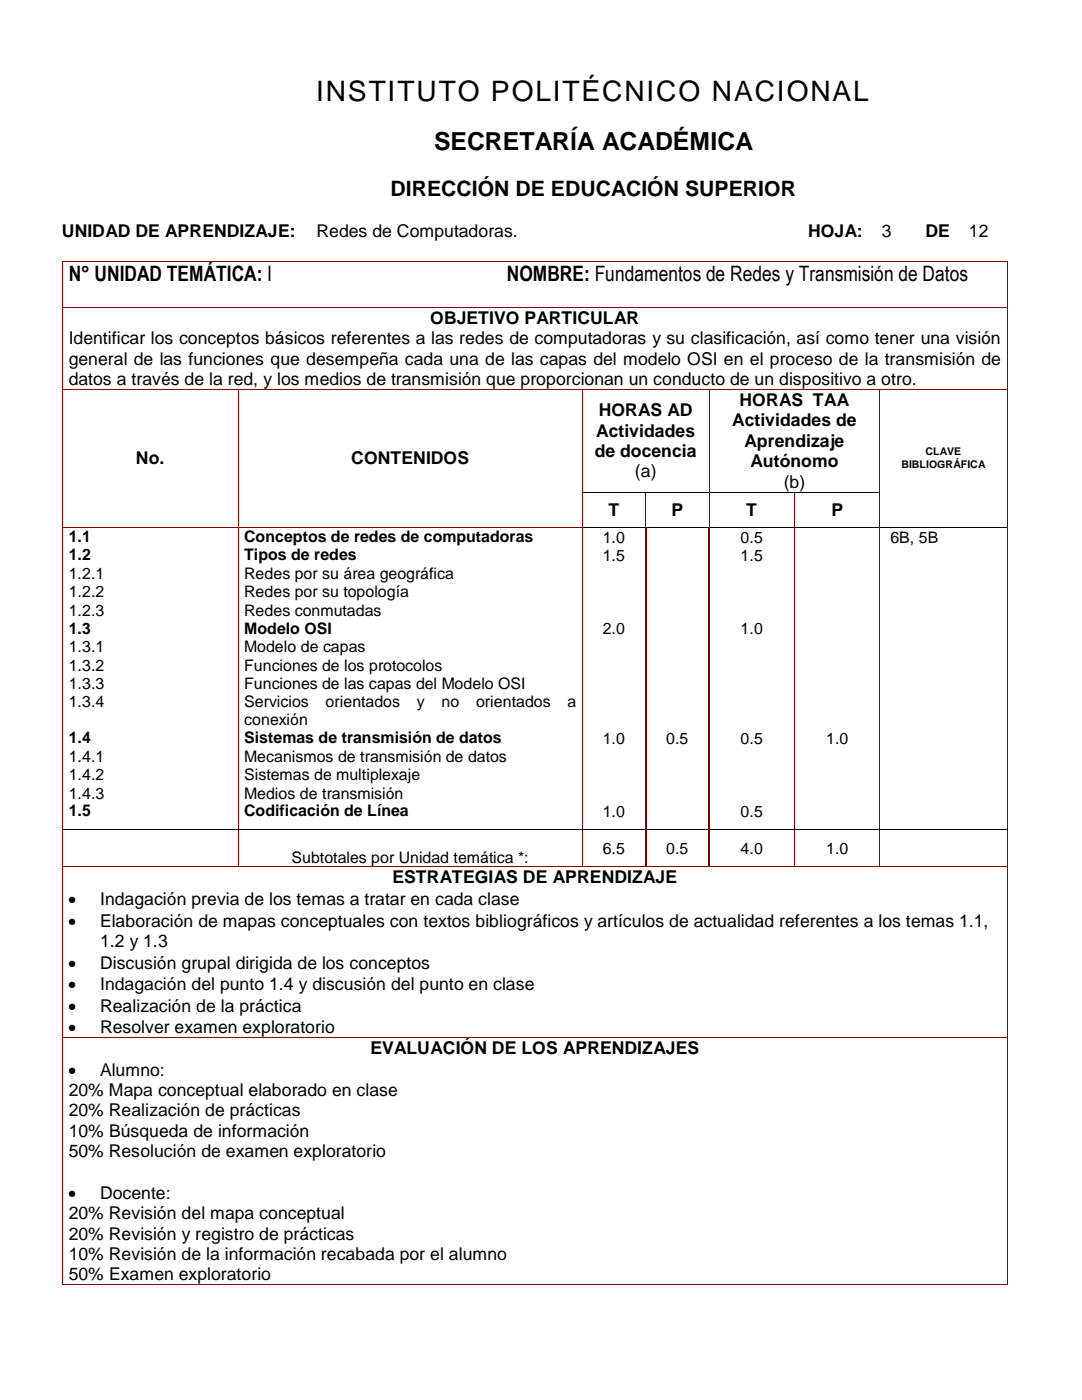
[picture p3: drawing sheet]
<svg xmlns="http://www.w3.org/2000/svg" width="216mm" height="279mm" viewBox="0 0 216 279" stroke-linecap="round" stroke-linejoin="round" font-family="sans-serif">
<defs><g id="words">
<text font-size="5.6" x="63.1" y="20.1">INSTITUTO POLITÉCNICO NACIONAL</text>
<text font-size="5" x="86.6" y="30">SECRETARÍA ACADÉMICA</text>
<g font-size="4.2">
<text x="77.9" y="39">DIRECCIÓN DE EDUCACIÓN SUPERIOR</text>
<text x="13.7" y="56.2">N° UNIDAD TEMÁTICA: I</text>
<text x="101.1" y="56.2">NOMBRE: Fundamentos de Redes y Transmisión de Datos</text>
</g>
<g font-size="3.5">
<text x="12.4" y="47.3">UNIDAD DE APRENDIZAJE:</text>
<text x="63.2" y="47.3">Redes de Computadoras.</text>
<text x="161.2" y="47.3">HOJA:</text>
<text x="176" y="47.3">3</text>
<text x="184.7" y="47.3">DE</text>
<text x="193.3" y="47.3">12</text>
<text x="85.9" y="64.6">OBJETIVO PARTICULAR</text>
<text x="13.7" y="68.7">Identificar los conceptos básicos referentes a las redes de computadoras y su clasificación, así como tener una visión</text>
<text x="13.7" y="72.8">general de las funciones que desempeña cada una de las capas del modelo OSI en el proceso de la transmisión de</text>
<text x="13.7" y="76.9">datos a través de la red, y los medios de transmisión que proporcionan un conducto de un dispositivo a otro.</text>
<text x="119.5" y="83.1">HORAS AD</text>
<text x="147.6" y="81.1">HORAS TAA</text>
<text x="119" y="87.1">Actividades</text>
<text x="146.1" y="85.1">Actividades de</text>
<text x="148.5" y="89.2">Aprendizaje</text>
<text x="27.1" y="92.6">No.</text>
<text x="70.1" y="92.6">CONTENIDOS</text>
<text x="118.7" y="91.2">de docencia</text>
<text x="126.7" y="95.3">(a)</text>
<text x="149.7" y="93.2">Autónomo</text>
<text x="156.4" y="97.3">(b)</text>
<text x="121.4" y="102.9">T</text>
<text x="134" y="102.9">P</text>
<text x="148.9" y="102.9">T</text>
<text x="165.9" y="102.9">P</text>
<text x="78.3" y="176.3">ESTRATEGIAS DE APRENDIZAJE</text>
<text x="13.6" y="185">•</text>
<text x="13.6" y="180.6">•</text>
<text x="20" y="185">Elaboración de mapas conceptuales con textos bibliográficos y artículos de actualidad referentes a los temas 1.1,</text>
<text x="20" y="180.6">Indagación previa de los temas a tratar en cada clase</text>
<text x="20" y="189">1.2 y 1.3</text>
<text x="13.6" y="193.3">•</text>
<text x="13.6" y="197.6">•</text>
<text x="20" y="193.3">Discusión grupal dirigida de los conceptos</text>
<text x="20" y="197.6">Indagación del punto 1.4 y discusión del punto en clase</text>
<text x="13.6" y="201.9">•</text>
<text x="20" y="201.9">Realización de la práctica</text>
<text x="13.6" y="206.2">•</text>
<text x="20" y="206.2">Resolver examen exploratorio</text>
<text x="13.6" y="214.7">•</text>
<text x="20" y="214.7">Alumno:</text>
<text x="73.9" y="210.4">EVALUACIÓN DE LOS APRENDIZAJES</text>
<text x="13.7" y="218.7">20% Mapa conceptual elaborado en clase</text>
<text x="13.7" y="222.8">20% Realización de prácticas</text>
<text x="13.7" y="226.9">10% Búsqueda de información</text>
<text x="13.7" y="230.9">50% Resolución de examen exploratorio</text>
<text x="13.6" y="239.3">•</text>
<text x="20" y="239.3">Docente:</text>
<text x="13.7" y="243.3">20% Revisión del mapa conceptual</text>
<text x="13.7" y="247.4">20% Revisión y registro de prácticas</text>
<text x="13.7" y="251.4">10% Revisión de la información recabada por el alumno</text>
<text x="13.7" y="255.5">50% Examen exploratorio</text>
</g>
<g font-size="3.2">
<text x="13.7" y="108.2">1.1</text>
<text x="13.7" y="111.8">1.2</text>
<text x="48.7" y="108.2">Conceptos de redes de computadoras</text>
<text x="48.7" y="111.8">Tipos de redes</text>
<text x="120.3" y="108.3">1.0</text>
<text x="120.3" y="111.9">1.5</text>
<text x="147.8" y="108.3">0.5</text>
<text x="147.8" y="111.9">1.5</text>
<text x="177.7" y="108.3">6B, 5B</text>
<text x="13.7" y="115.6">1.2.1</text>
<text x="13.7" y="119.2">1.2.2</text>
<text x="48.7" y="115.6">Redes por su área geográfica</text>
<text x="48.7" y="119.2">Redes por su topología</text>
<text x="13.7" y="122.9">1.2.3</text>
<text x="48.7" y="122.9">Redes conmutadas</text>
<text x="13.7" y="126.4">1.3</text>
<text x="13.7" y="130.2">1.3.1</text>
<text x="48.7" y="126.4">Modelo OSI</text>
<text x="48.7" y="130.2">Modelo de capas</text>
<text x="120.3" y="126.5">2.0</text>
<text x="147.8" y="126.5">1.0</text>
<text x="13.7" y="133.8">1.3.2</text>
<text x="13.7" y="137.5">1.3.3</text>
<text x="48.7" y="133.8">Funciones de los protocolos</text>
<text x="48.7" y="137.5">Funciones de las capas del Modelo OSI</text>
<text x="13.7" y="141.1">1.3.4</text>
<text x="48.7" y="141.1">Servicios</text>
<text x="65" y="141.1">orientados</text>
<text x="83.2" y="141.1">y</text>
<text x="88.1" y="141.1">no</text>
<text x="95" y="141.1">orientados</text>
<text x="113.2" y="141.1">a</text>
<text x="13.7" y="148.3">1.4</text>
<text x="48.7" y="144.8">conexión</text>
<text x="48.7" y="148.3">Sistemas de transmisión de datos</text>
<text x="120.3" y="148.4">1.0</text>
<text x="132.9" y="148.4">0.5</text>
<text x="147.8" y="148.4">0.5</text>
<text x="164.8" y="148.4">1.0</text>
<text x="13.7" y="152.1">1.4.1</text>
<text x="13.7" y="155.7">1.4.2</text>
<text x="48.7" y="152.1">Mecanismos de transmisión de datos</text>
<text x="48.7" y="155.7">Sistemas de multiplexaje</text>
<text x="13.7" y="159.4">1.4.3</text>
<text x="48.7" y="159.4">Medios de transmisión</text>
<text x="13.7" y="162.9">1.5</text>
<text x="48.7" y="162.9">Codificación de Línea</text>
<text x="120.3" y="163">1.0</text>
<text x="147.8" y="163">0.5</text>
<text x="58.2" y="172.2">Subtotales por Unidad temática *:</text>
<text x="120.3" y="170.4">6.5</text>
<text x="132.9" y="170.4">0.5</text>
<text x="147.8" y="170.4">4.0</text>
<text x="164.8" y="170.4">1.0</text>
</g>
<g font-size="2.1">
<text x="179.9" y="93.3">BIBLIOGRÁFICA</text>
<text x="184.7" y="90.9">CLAVE</text>
</g>
</g></defs>
<path d="M12.4 52.2h.1v.1h-.1z" fill="#800000"/>
<path d="M12.5 52.2h188.4" fill="none" stroke="#800000" stroke-width=".2"/>
<path d="M200.9 52.2h.1v.1h-.1z" fill="#800000"/>
<path d="M12.4 52.3v9M201 52.3v9" fill="none" stroke="#800000" stroke-width=".2"/>
<path d="M12.4 61.3h.1v.1h-.1z" fill="#800000"/>
<path d="M12.5 61.3h188.4" fill="none" stroke="#800000" stroke-width=".2"/>
<path d="M200.9 61.3h.1v.1h-.1z" fill="#800000"/>
<path d="M12.4 61.4v16.3M201 61.4v16.3" fill="none" stroke="#800000" stroke-width=".2"/>
<path d="M12.4 77.7h.1v.2h-.1z" fill="#800000"/>
<path d="M12.5 77.8h34.9" fill="none" stroke="#800000" stroke-width=".2"/>
<path d="M47.4 77.7h.2v.2h-.2z" fill="#800000"/>
<path d="M47.6 77.8h68.5" fill="none" stroke="#800000" stroke-width=".2"/>
<path d="M116.1 77.7h.2v.2h-.2z" fill="#800000"/>
<path d="M116.3 77.8h25.1" fill="none" stroke="#800000" stroke-width=".2"/>
<path d="M141.4 77.7h.2v.2h-.2z" fill="#800000"/>
<path d="M141.6 77.8h33.9" fill="none" stroke="#800000" stroke-width=".2"/>
<path d="M175.5 77.7h.1v.2h-.1z" fill="#800000"/>
<path d="M175.6 77.8h25.3" fill="none" stroke="#800000" stroke-width=".2"/>
<path d="M200.9 77.7h.1v.2h-.1z" fill="#800000"/>
<path d="M12.4 77.9v20.2M47.5 77.9v20.2M116.2 77.9v20.2M141.5 77.9v20.2M175.6 77.9v20.2M201 77.9v20.2" fill="none" stroke="#800000" stroke-width=".2"/>
<g fill="#800000">
<path d="M12.4 98.1h.1v.2h-.1z"/>
<path d="M47.4 98.1h.2v.2h-.2z"/>
</g>
<path d="M116.1 98.1h.2v.2h-.2zM128.7 98.1h.2v.2h-.2zM141.4 98.1h.2v.2h-.2zM158.4 98.1h.2v.2h-.2zM175.5 98.1h.1v.2h-.1z" fill="#000"/>
<path d="M116.3 98.2h12.4M128.9 98.2h12.5M141.6 98.2h16.8M158.6 98.2h16.9" fill="none" stroke="#000" stroke-width=".2"/>
<path d="M200.9 98.1h.1v.2h-.1z" fill="#800000"/>
<path d="M12.4 98.3v6.9M47.5 98.3v6.9M116.2 98.3v6.9M128.8 98.3v6.9M141.5 98.3v6.9M158.5 98.3v6.9M175.6 98.3v6.9M201 98.3v6.9" fill="none" stroke="#800000" stroke-width=".2"/>
<path d="M12.4 105.2h.1v.1h-.1z" fill="#800000"/>
<path d="M12.5 105.2h34.9" fill="none" stroke="#800000" stroke-width=".2"/>
<path d="M47.4 105.2h.2v.1h-.2z" fill="#800000"/>
<path d="M12.4 105.3v60.1M47.5 105.3v60.1M47.6 105.2h68.5M116.2 105.3v60.1M158.5 105.3v60.1M175.6 105.3v60.1M201 105.3v60.1" fill="none" stroke="#800000" stroke-width=".2"/>
<g fill="#000">
<path d="M116.1 105.2h.2v.1h-.2zM128.7 105.2h.2v.1h-.2zM128.9 105.2v.1zM128.9 105.2h.2v.1h-.2zM141.4 105.2h.2v.1h-.2zM141.6 105.2v.1zM141.6 105.2h.2v.1h-.2zM158.4 105.2h.2v.1h-.2zM175.5 105.2h.1v.1h-.1zM200.9 105.2h.1v.1h-.1zM12.4 165.4h.1v.2h-.1zM47.4 165.4h.2v.2h-.2z"/>
<path d="M116.1 165.4h.2v.2h-.2z"/>
</g>
<path d="M116.3 105.2h12.4M129.1 105.2h12.3M141.8 105.2h16.6M158.6 105.2h16.9M175.6 105.2h25.3M12.5 165.5h34.9M47.6 165.5h68.5M116.3 165.5h12.4" fill="none" stroke="#000" stroke-width=".2"/>
<path d="M128.8 105.3v60.1M141.5 105.3v60.1" fill="none" stroke="#800000" stroke-width=".25"/>
<path d="M128.7 165.4h.2v.2h-.2z" fill="#800000"/>
<path d="M128.9 165.5h12.5" fill="none" stroke="#000" stroke-width=".2"/>
<path d="M141.4 165.4h.2v.2h-.2z" fill="#800000"/>
<path d="M141.6 165.5h16.8M158.6 165.5h16.9M175.6 165.5h25.3" fill="none" stroke="#000" stroke-width=".2"/>
<path d="M158.4 165.4h.2v.2h-.2zM175.5 165.4h.1v.2h-.1zM200.9 165.4h.1v.2h-.1z" fill="#000"/>
<path d="M12.4 165.6v7.3M47.5 165.6v7.3M116.2 165.6v7.3M158.5 165.6v7.3M175.6 165.6v7.3M201 165.6v7.3" fill="none" stroke="#800000" stroke-width=".2"/>
<path d="M128.8 165.6v7.3M141.5 165.6v7.3" fill="none" stroke="#800000" stroke-width=".25"/>
<path d="M12.4 172.9h.1v.2h-.1z" fill="#800000"/>
<path d="M12.5 173h34.9" fill="none" stroke="#800000" stroke-width=".2"/>
<path d="M47.4 172.9h.2v.2h-.2z" fill="#800000"/>
<path d="M47.6 173h68.5" fill="none" stroke="#800000" stroke-width=".2"/>
<path d="M116.1 172.9h.2v.2h-.2z" fill="#800000"/>
<path d="M116.3 173h12.4" fill="none" stroke="#800000" stroke-width=".2"/>
<path d="M128.7 172.9h.2v.2h-.2z" fill="#800000"/>
<path d="M128.9 173h12.5" fill="none" stroke="#800000" stroke-width=".2"/>
<path d="M141.4 172.9h.2v.2h-.2z" fill="#800000"/>
<path d="M141.6 173h16.8" fill="none" stroke="#800000" stroke-width=".2"/>
<path d="M158.4 172.9h.2v.2h-.2z" fill="#800000"/>
<path d="M158.6 173h16.9" fill="none" stroke="#800000" stroke-width=".2"/>
<path d="M175.5 172.9h.1v.2h-.1z" fill="#800000"/>
<path d="M175.6 173h25.3" fill="none" stroke="#800000" stroke-width=".2"/>
<path d="M200.9 172.9h.1v.2h-.1z" fill="#800000"/>
<path d="M12.4 173.1v33.9M201 173.1v33.9" fill="none" stroke="#800000" stroke-width=".2"/>
<path d="M12.4 207h.1v.1h-.1z" fill="#800000"/>
<path d="M12.5 207.1h188.4" fill="none" stroke="#800000" stroke-width=".2"/>
<path d="M200.9 207h.1v.1h-.1z" fill="#800000"/>
<path d="M12.4 207.1v49.2" fill="none" stroke="#800000" stroke-width=".2"/>
<path d="M12.4 256.3h.1v.2h-.1z" fill="#800000"/>
<path d="M201 207.1v49.2M12.5 256.4h188.4" fill="none" stroke="#800000" stroke-width=".2"/>
<path d="M200.9 256.3h.1v.2h-.1z" fill="#800000"/>
<use href="#words"/>
</svg>
